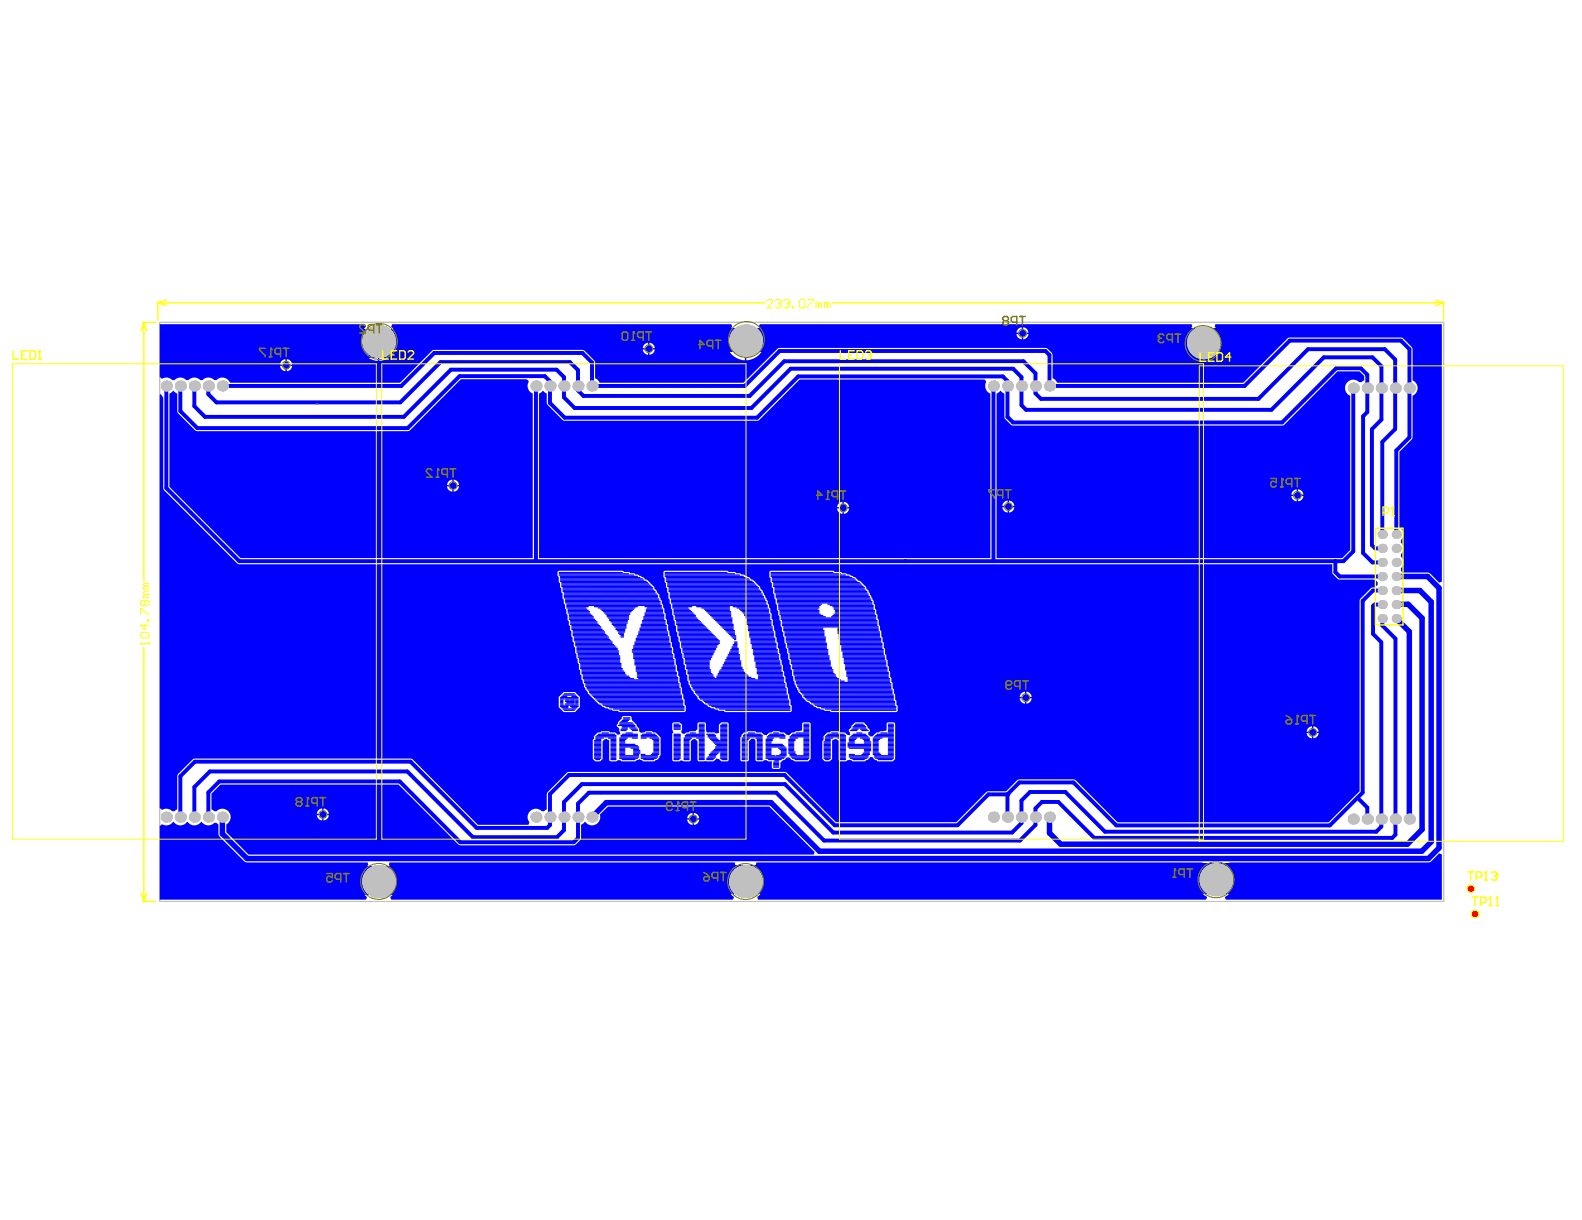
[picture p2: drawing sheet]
<svg xmlns="http://www.w3.org/2000/svg" width="279mm" height="215mm" viewBox="0 0 279 215" stroke-linecap="round" stroke-linejoin="round" font-family="sans-serif">
<path d="M28.2 56.9h226.4v102.1h-226.4z" fill="none" stroke="#c0c0c0" stroke-width=".18"/>
<g fill="#00f">
<path d="M28.4 145.5l.2-.1a1.48 1.48 0 0 0 2-.5 1.48 1.48 0 0 0 2.4 0 1.48 1.48 0 0 0 2.5 0 1.45 1.45 0 0 0 2.3 .2 .64 .64 0 0 1 .7 .3v1.7l.2 .5 4.4 4.3 .3 .2h21.5l.1 .5a3.4 3.4 0 0 0-1.6 2.8h6.8a3.3 3.3 0 0 0-1.6-2.8l.1-.5h60.9l.1 .5a3.4 3.4 0 0 0-1.6 2.8h6.8a3.3 3.3 0 0 0-1.6-2.8l.1-.5h78.7l.2 .5-.2 .1a3.5 3.5 0 0 0-1 2.4h6.8a3.4 3.4 0 0 0-1.2-2.5l.2-.5h35.1l.5-.2 1.4-1.4 .4 .2v8h-38.1l-.2-.5a3.4 3.4 0 0 0 1.9-2.9h-6.8a3.4 3.4 0 0 0 1.8 2.9l-.2 .5h-78.9l-.2-.5a3.4 3.4 0 0 0 1.3-2.6h-6.8a3.4 3.4 0 0 0 1.4 2.6l-.3 .5h-60.2l-.2-.5a3.4 3.4 0 0 0 1.4-2.6h-6.8a3.4 3.4 0 0 0 1.3 2.6l-.2 .5h-36.3v-12.9z"/>
<path d="M95.1 69.4l.7-.5 .6 .5 .1 1.9 2.9 2.9h34.1l.4-.1 7.2-7.2h32.5l.3 .5a1.48 1.48 0 0 0 .8 2v29h-79.6zM148.8 88.5v1h1v-.2a1.02 1.02 0 0 0-1-.8zM147.9 88.8l-.2 .7h.9v-1zM148.8 89.7v.9h.2a1.02 1.02 0 0 0 .8-.9zM147.7 89.7v.1a1.02 1.02 0 0 0 .9 .8v-.9z"/>
<path d="M38.9 138.4h31.4l10.7 10.7h20.2a2.09 2.09 0 0 0 1.2-1.1l.1-2.5 .7-.6a1.46 1.46 0 0 0 1.8 .5 1.46 1.46 0 0 0 .8-1.7l1.4-1.4h28.5l8 8-.2 .4h-99.7l-3.9-3.9v-1.4a1.47 1.47 0 0 0 .5-2.2 1.47 1.47 0 0 0-2.2-.1h-.4l-.5-.3v-2.8zM57.1 142.6v.9h.9v-.1a1.02 1.02 0 0 0-.9-.8zM56.2 142.9l-.3 .6h.9v-.9zM122.4 143.4v.9h.9v-.1a1.02 1.02 0 0 0-.9-.8zM121.5 143.7l-.3 .6h.9v-.9zM57.1 143.8v.9h.1a1.02 1.02 0 0 0 .8-.9zM55.9 143.8v.1a1.02 1.02 0 0 0 .9 .8v-.9zM122.4 144.6v.9h.1a1.02 1.02 0 0 0 .8-.9zM121.2 144.6v.1a1.02 1.02 0 0 0 .9 .8v-.9z"/>
<path d="M175.8 69.4l.7-.5 .7 .5v4.4l1.3 1.2 47.6 .1 .4-.2 9.4-9.4h3.9l.8 .8v.8l-.5 .3h-.4a1.47 1.47 0 0 0-2.2 .2 1.47 1.47 0 0 0 .7 2.2v27.2l-1.4 1.4h-61zM229 86.3v.9h.9v-.1a1.02 1.02 0 0 0-.9-.8zM228.1 86.6l-.3 .6h.9v-.9zM229 87.5v.9h.1a1.02 1.02 0 0 0 .8-.9zM227.8 87.5v.1a1.02 1.02 0 0 0 .9 .8v-.9zM178 88.3v.9h.9v-.1a1.02 1.02 0 0 0-.9-.8zM177.1 88.6l-.3 .6h.9v-.9zM178 89.5v.9h.1a1.02 1.02 0 0 0 .8-.9zM176.8 89.5v.1a1.02 1.02 0 0 0 .9 .8v-.9z"/>
<path d="M29.9 69.4l.7-.5 .7 .5v3.3l3.3 3.3 37.3 .1 .4-.2 9-9h11.6l.4 .4a1.5 1.5 0 0 0 .7 2.1v29h-51.6l-12.5-12.5zM80 84.6v.9h1l-.1-.1a1.02 1.02 0 0 0-.9-.8zM79.1 84.9l-.3 .6h1v-.9zM80 85.8v.9h.2a1.02 1.02 0 0 0 .8-.9zM78.8 85.8l.1 .1a1.02 1.02 0 0 0 .9 .8v-.9z"/>
<path d="M28.2 57.2h36.2l.2 .5-.2 .1a3.5 3.5 0 0 0-1 2.3h6.8a3.3 3.3 0 0 0-1.2-2.4l.2-.5h59.8l.1 .5a3.5 3.5 0 0 0-1 2.3h6.8a3.4 3.4 0 0 0-1-2.3l.1-.5h76.2l.1 .5a3.4 3.4 0 0 0-1.4 2.6h6.8a3.4 3.4 0 0 0-1.4-2.6l.1-.5h39.9v45.4l-.4 .2-1.6-1.6-.3-.2h-4.6l-.3-.3v-.5a1.28 1.28 0 0 0 0-2v-.5a1.28 1.28 0 0 0 0-2v-.5a1.28 1.28 0 0 0-.3-2.1v-13.4l2.3-2.3 .1-7.6a1.47 1.47 0 0 0 .8-1.4 1.47 1.47 0 0 0-.8-1.3l-.1-5.7-1.6-1.7-.4-.2-19.8 .1-8 7.9h-32.8l-.3-.5-.5-.3v-4.1a1.81 1.81 0 0 0-1.1-1.2h-47.3l-6.2 6.1h-25.3l-.3-.5-.5-.3-.1-3-1.8-1.8-.4-.2h-26.1l-.4 .2-5.6 5.6h-30a1.47 1.47 0 0 0-2.4-.5h-.4a1.46 1.46 0 0 0-2.1 0h-.4a1.46 1.46 0 0 0-2.1 0h-.4a1.46 1.46 0 0 0-2.1 0h-.3l-.8-.4h-.6l-.4 .2-.4-.4zM180.5 57.7v1h.9v-.2a1.02 1.02 0 0 0-.9-.8zM179.6 58l-.3 .7h.9v-1zM180.5 58.9v1l.1-.1a1.02 1.02 0 0 0 .8-.9zM179.3 58.9v.2a1.02 1.02 0 0 0 .9 .8v-1zM114.6 60.5v.9h.9v-.2a1.02 1.02 0 0 0-.9-.7zM113.7 60.8l-.3 .6h.9v-.9zM114.6 61.6v1h.1a1.02 1.02 0 0 0 .8-1zM113.4 61.6v.2a1.02 1.02 0 0 0 .9 .8v-1zM131.6 60.3v3.2a3.4 3.4 0 0 0 3.3-3.2zM128.1 60.3a3.4 3.4 0 0 0 3.3 3.2v-3.2zM66.9 60.4v3.2a3.4 3.4 0 0 0 3.3-3.2zM63.4 60.4a3.4 3.4 0 0 0 3.3 3.2v-3.2zM212.4 60.6v3.3a3.4 3.4 0 0 0 3.3-3.3zM208.9 60.6a3.4 3.4 0 0 0 3.3 3.3v-3.3zM50.6 63.4v.9h.9v-.2a1.02 1.02 0 0 0-.9-.7zM49.7 63.6l-.3 .7h.9v-.9zM50.6 64.5v1h.1a1.02 1.02 0 0 0 .8-1zM49.4 64.5v.2a1.02 1.02 0 0 0 .9 .8v-1z"/>
<path d="M28.3 69.5l.5 .7v16.1l13.2 13.2h193v1.6l1.1 1.1h6.6l.3 .5v.5a.94 .94 0 0 1-1 .4l-2 2-.2 .4v33.6l-5.4 5.4h-37.3l-7.4-7.4-.4-.1h-9.7l-2.1 2.1h-3.4l-5.4 5.4h-21.2l-8.7-8.7-.4-.1h-38.3l-3.6 3.7-.1 2.9-.4 .3h-.4a1.46 1.46 0 0 0-2-.1 1.46 1.46 0 0 0-.2 2l-.2 .5h-8.9l-11.5-11.5-.4-.2h-38.2l-2.9 2.9v6.1l-.5 .3h-.4l-.8-.4h-.6l-.4 .1-.2-.1-.2-.2v-72.8zM135.8 100.8l-.1 .9 .2 .4a.72 .72 0 0 0 .3 .8l-.1 .5 .3 .4v.3a.71 .71 0 0 0 .2 .8v.5l.2 .5a.71 .71 0 0 0 .2 .8v.8l.2 .4a.71 .71 0 0 0 .3 .8v.5l.2 .4v.3a.72 .72 0 0 0 .2 .8v.7l.2 .3a.71 .71 0 0 0 .3 .8v.7l.2 .5a.72 .72 0 0 0 .2 .8v.5l.3 .4-.1 .3a.71 .71 0 0 0 .3 .8l-.1 .5 .3 .5a.72 .72 0 0 0 .2 .8v.7l.2 .5a.72 .72 0 0 0 .3 .8v.4l.4 .7 .2 .7 1.4 1.6 .4 .1 .4 .4 .3 .1 .4 .4h.2l.2 .2h.5l.2 .2 .5 .1 .2 .2h.9l.3 .2h11.4a.64 .64 0 0 0 .2-.9l-.2-.5a.66 .66 0 0 0-.2-.8v-.8l-.2-.4a.66 .66 0 0 0-.3-.8l.1-.8-.3-.4a.66 .66 0 0 0-.2-.8v-.8l-.2-.4a.66 .66 0 0 0-.3-.8l.1-.8-.2-.5a.66 .66 0 0 0-.3-.7v-.8l-.2-.3v-.4a.66 .66 0 0 0-.2-.7v-.6l-.3-.3 .1-.4a.66 .66 0 0 0-.3-.8v-.5l-.2-.3v-.4a.66 .66 0 0 0-.2-.8v-.5l-.2-.5a.66 .66 0 0 0-.3-.7v-.6l-.2-.3v-.5l-.4-.7v-.2l-.5-.6v-.3l-.4-.4v-.3l-1-.9-.4-.1-.6-.7h-.3l-.6-.4-.5-.1-.3-.2h-.6l-.3-.2h-1l-.3-.2h-10.9zM117.1 100.8l-.1 .9 .2 .4a.72 .72 0 0 0 .3 .8v.7l.2 .3a.72 .72 0 0 0 .2 .8v.7l.2 .5a.71 .71 0 0 0 .3 .8l-.1 .5 .3 .4v.3a.72 .72 0 0 0 .2 .8v.7l.2 .3a.72 .72 0 0 0 .3 .8l-.1 .7 .3 .5a.71 .71 0 0 0 .2 .8v.5l.2 .4v.3a.72 .72 0 0 0 .2 .8v.5l.2 .5a.71 .71 0 0 0 .3 .8v.7l.2 .5a.72 .72 0 0 0 .2 .8v.5l.3 .4-.1 .3a.71 .71 0 0 0 .3 .8v.4l.4 .7v.2l.5 .5v.2l.6 .7v.2l.3 .3 .4 .1 .5 .6 .4 .1 .4 .4h.3l.1 .2h.5l.2 .2 .5 .1 .2 .2h.9l.3 .2h11.3a.62 .62 0 0 0 .3-.9v-.2l-.2-.2v-.4a.66 .66 0 0 0-.2-.7v-.6l-.2-.3v-.4a.66 .66 0 0 0-.2-.7v-.6l-.3-.3 .1-.4a.66 .66 0 0 0-.3-.7v-.6l-.2-.3v-.4a.66 .66 0 0 0-.2-.7v-.6l-.3-.3 .1-.4a.66 .66 0 0 0-.3-.7v-.6l-.2-.3v-.4a.66 .66 0 0 0-.2-.7v-.6l-.2-.3v-.4a.66 .66 0 0 0-.3-.8l.1-.5-.3-.3v-.4a.66 .66 0 0 0-.2-.8v-.8l-.2-.4a.66 .66 0 0 0-.3-.8l.1-.3-.3-.3v-.5l-.4-.7v-.2l-.5-.6v-.3l-.4-.4-.1-.4-1.2-1.1-.3-.1-.4-.4h-.2l-.7-.4-.5-.1-.3-.2h-.5l-.3-.2h-1.1l-.3-.2h-10.9zM98.4 100.8l-.1 .6 .3 .4-.1 .3a.71 .71 0 0 0 .3 .8v.5l.2 .5a.72 .72 0 0 0 .2 .8v.7l.2 .5a.71 .71 0 0 0 .3 .8v.7l.2 .3a.72 .72 0 0 0 .2 .8v.7l.2 .5a.72 .72 0 0 0 .3 .8l-.1 .5 .3 .4v.3a.71 .71 0 0 0 .2 .8v.5l.2 .5a.71 .71 0 0 0 .3 .8l-.1 .7 .3 .5a.72 .72 0 0 0 .2 .8v.5l.2 .4v.3a.71 .71 0 0 0 .2 .8v.5l.2 .5a.71 .71 0 0 0 .3 .8v.4l.2 .2v.5l.2 .2v.2l.5 .5 .1 .3 .8 .9 .9 .9 .4 .1 .4 .4h.3l.1 .2h.5l.2 .2 .5 .1 .2 .2h.9l.3 .2h11.4a.64 .64 0 0 0 .3-.9v-.2l-.3-.2 .1-.4a.66 .66 0 0 0-.3-.7v-.6l-.2-.3v-.4a.66 .66 0 0 0-.2-.7v-.6l-.3-.3 .1-.4a.66 .66 0 0 0-.3-.7v-.6l-.2-.3v-.4a.66 .66 0 0 0-.2-.7v-.8l-.2-.5a.66 .66 0 0 0-.3-.7l.1-.8-.3-.5a.66 .66 0 0 0-.2-.7v-.8l-.2-.5a.66 .66 0 0 0-.3-.8l.1-.7-.3-.5a.66 .66 0 0 0-.2-.8v-.8l-.2-.4a.66 .66 0 0 0-.2-.8v-.3l-.3-.3v-.5l-.2-.2-.2-.6a.76 .76 0 0 0-.5-.7v-.3l-.4-.4-.1-.4-1.2-1.1-.3-.1-.4-.4-.7-.2-.1-.2-.5-.1-.3-.2h-.6l-.2-.2h-.9l-.3-.2h-11.2zM181 122v.9h1v-.1a1.02 1.02 0 0 0-1-.8zM180.2 122.3l-.3 .6h.9v-.9zM181 123.2v.9h.2a1.02 1.02 0 0 0 .8-.9zM179.9 123.2v.1a1.02 1.02 0 0 0 .9 .8v-.9zM99.3 122.2l-.1 .1a1.41 1.41 0 0 0-.7 1.4v.2a1.47 1.47 0 0 0 .7 1.5l.3 .2h1.8l.4-.2a1.41 1.41 0 0 0 .6-1.5v-.2a1.47 1.47 0 0 0-.7-1.4l-.3-.2zM105.3 129.3l-.3 .3a.61 .61 0 0 0-.3 .7l-.2 .3 .1 2.2a1.45 1.45 0 0 0 .4 1.5h.9a1.45 1.45 0 0 0 .4-1.5v-1.5a.68 .68 0 0 1 .8-.9 .63 .63 0 0 1 .3 .9v2.2a.59 .59 0 0 0 .4 .8h.9a.76 .76 0 0 1 1.1 0h2.2l.8-.4 .7 .4h1.8l.5-.2a1.58 1.58 0 0 0 .7-1.5v-1.7a1.47 1.47 0 0 0-.7-1.5l-.1-.2h-.5l-.3-.2h-.9l-.3 .2-.6 .1-.4-.3a.75 .75 0 0 0-.4-.9v-.3l-.5-.4a.95 .95 0 0 1-.4-.9l-.3-.2h-1.2l-.2 .2v.2l-.7 .7v.2a.34 .34 0 0 0-.2 .3 .34 .34 0 0 0 .2 .4l.2 .3 .2 .8-.1 .1-.4 .1-.3-.4h-1l-.3-.2h-1.1l-.3 .2zM145.8 129.3a1.17 1.17 0 0 0-.6 1.3l-.2 .3 .1 1.9a1.45 1.45 0 0 0 .4 1.5h.9a1.45 1.45 0 0 0 .4-1.5v-1.6a.6 .6 0 0 1 .3-.8l.4-.1a.58 .58 0 0 1 .4 .8v2.4a.59 .59 0 0 0 .3 .8h1l.7-.3 .6 .3h2l.6-.3 .4-.5h.4l.4 .5 .6 .3h2.6a1.45 1.45 0 0 0 .4-1.5v-4.7a.48 .48 0 0 0-.3-.7h-.9a.64 .64 0 0 0-.3 .9v.6l-1.8 .3-.6 .7h-.5l-.3-.2-.1-.5 .2-.1a.41 .41 0 0 0-.2-.7l-.1-.1-.1-.3-.7-.6h-1.4l-.6 .7v.2a.49 .49 0 0 0-.4 .3 .49 .49 0 0 0 .1 .5l.1 .5-.1 .1-.5-.1-.4-.4h-.9l-.3-.2h-1.1l-.3 .2zM131.1 129.3l-.2 .2a3 3 0 0 0-.3 2v2a.59 .59 0 0 0 .3 .8h.9a.62 .62 0 0 0 .3-.9v-1.7a1.28 1.28 0 0 1 .4-1.4h.5l.2 .3v2.9a.59 .59 0 0 0 .4 .8h.9a.76 .76 0 0 1 1.1 0h.6l-.1 .6a.59 .59 0 0 0 .4 .7h.8a.62 .62 0 0 0 .3-.8v-.3l.5-.4h.3l.4-.5h.4l.5 .5 .5 .2h2.4a1.45 1.45 0 0 0 .4-1.5v-4.7a.48 .48 0 0 0-.3-.7h-.9a.64 .64 0 0 0-.3 .9v.6l-1.8 .3-.5 .5-.5-.1-.3-.4h-.8l-.3-.2h-1l-.1 .2h-.5l-.5 .5-.5-.1-.3-.4h-1l-.3-.2h-1.1l-.3 .2zM118.7 127.5l-.1 1.1 .2 .6-.2 .3v4.4a.31 .31 0 0 0 .3 .4h.9l.3-.2 .5 .2h1a.62 .62 0 0 0 .2-.9v-2.2a.6 .6 0 0 1 .4-.8l.4-.1 .4 .5v2.7a.59 .59 0 0 0 .3 .8l1.1-.1 1.4 .1 .6-.5 .4 .1 .4 .4h1a.62 .62 0 0 0 .3-.9v-5.3a.48 .48 0 0 0-.3-.7h-.9l-.3 .2a.77 .77 0 0 0-.2 .9v.7l-.1 .1-.4 .1-.3-.2h-1.3l-.2-1.1a.48 .48 0 0 0-.3-.7h-.9a.64 .64 0 0 0-.3 .9v.3l-.3 .4h-1l-.2 .2h-.5l-.3 .3-.4-.1-.2-.3a1.33 1.33 0 0 0-.2-1.7zM231.7 128.1v.9h.9v-.1a1.02 1.02 0 0 0-.9-.8zM230.8 128.4l-.3 .6h.9v-.9zM231.7 129.3v.9h.1a1.02 1.02 0 0 0 .8-.9zM230.5 129.3v.1a1.02 1.02 0 0 0 .9 .8v-.9z"/>
</g>
<g fill="none" stroke="#00f" stroke-width=".22">
<path d="M109.1 111.5h1.1M109.1 111.7h.9M109.5 112.1h.5M109.5 112.4h.5M128.9 112.1h.9M128.9 114.6h1.3M128.9 114.8h1.3M129.1 112.4h.7M129.1 114.1h.9M129.1 114.4h1.1M129.3 112.6h.5M129.3 113.7h.7"/>
<path d="M129.6 112.8h.2M129.6 113.2h.4M129.6 113.5h.4M99.1 124.8h1.1M99.1 122.8h.9M99.8 124.4h.6M99.8 123.5h.6M101.5 123.5h.5M101.5 124.2h.5M101.5 123.7h.5M105.1 134h.7M105.1 130.2h1.3"/>
<path d="M105.1 130.4h.9M107.3 130.2h1.4M107.8 134h.9M107.8 130.4h.9M107.8 132h.9M107.8 132.2h.9M107.8 132.4h.9M107.8 132.6h.9M107.8 132.9h.9M107.8 133.1h.9M107.8 133.3h.9M107.8 133.5h.9"/>
<path d="M107.8 130.6h.9M107.8 130.9h.9M107.8 131.1h.9M107.8 131.3h.9M107.8 131.5h.9M109.3 130.2h1.4M109.3 130.4h1.1M109.3 132h.9M109.3 132.2h.9M109.3 132.4h.9M109.3 132.6h.9M109.3 132.9h.9"/>
<path d="M109.3 133.1h.9M109.3 130.6h.9M109.3 130.9h.9M109.3 131.1h.9M109.5 128.6h1.2M109.5 128.9h.9M109.5 127.3h1.2M109.8 128.4h.9M111.1 128.4h1.1M111.3 132h1.4M111.3 128.6h1.1M111.5 130.2h.9"/>
<path d="M111.5 128.9h.9M111.8 132.2h.9M111.8 133.1h.9M113.1 130.2h.9M113.1 133.1h.7M115.1 130.4h1.1M115.1 132.9h1.1M115.3 132h.9M115.3 132.2h.9M115.3 132.4h.9M115.3 132.6h.9M115.3 130.6h.9"/>
<path d="M115.3 130.9h.9M115.3 131.1h.9M115.3 131.3h.9M115.3 131.5h.9M118.9 134h.9M118.9 130.2h1.1M118.9 130.4h1.1M118.9 132h1.1M118.9 132.2h1.1M118.9 132.4h1.1M118.9 132.6h1.1M118.9 132.9h1.1"/>
<path d="M118.9 133.1h1.1M118.9 133.3h1.1M118.9 133.5h1.1M118.9 130.6h1.1M118.9 130.9h1.1M118.9 131.1h1.1M118.9 131.3h1.1M118.9 131.5h1.1M118.9 128.4h1.1M118.9 128.6h1.1M118.9 130h1.1M118.9 128h1.1"/>
<path d="M118.9 128.2h1.1M118.9 129.5h1.1M122.9 130.2h1.3M123.3 134h.9M123.3 130.4h.9M123.3 132h.9M123.3 132.2h.9M123.3 132.4h.9M123.3 132.6h.9M123.3 132.9h.9M123.3 133.1h.9M123.3 133.3h.9"/>
<path d="M123.3 133.5h.9M123.3 130.6h.9M123.3 130.9h.9M123.3 131.1h.9M123.3 131.3h.9M123.3 131.5h.9M123.3 128.4h.9M123.3 128.6h.9M123.3 128.9h.9M123.3 128h.9M123.3 128.2h.9M123.3 129.1h.9"/>
<path d="M123.3 129.3h.9M124.9 133.5h1.3M124.9 130h1.3M125.1 130.2h1.3M125.1 133.1h1.3M125.1 133.3h1.1M127.1 130.2h1.1M127.1 130.4h1.1M127.1 132.6h1.1M127.1 132.9h1.1M127.1 133.1h1.1M127.1 133.3h1.1"/>
<path d="M127.1 133.5h1.1M127.1 130.6h1.1M127.1 128.4h1.1M127.1 128.6h1.1M127.1 128.9h1.1M127.1 130h1.1M127.1 128h1.1M127.1 128.2h1.1M127.1 129.5h1.1M127.1 129.1h1.1M127.1 129.3h1.1M127.3 134h.9"/>
<path d="M130.9 134h.9M130.9 130.2h1.3M130.9 130.4h1.1M130.9 132h.9M130.9 132.2h.9M130.9 132.4h.9M130.9 132.6h.9M130.9 132.9h.9M130.9 133.1h.9M130.9 133.3h.9M130.9 133.5h.9M130.9 130.6h.9"/>
<path d="M130.9 130.9h.9M130.9 131.1h.9M130.9 131.3h.9M130.9 131.5h.9M135.1 130.4h1.1M135.1 132h.9M135.1 132.2h.9M135.1 132.4h.9M135.1 132.6h.9M135.1 132.9h.9M135.1 133.1h.9M135.1 130.6h1.1"/>
<path d="M135.1 130.9h.9M135.1 131.1h.9M136.7 134.2h.6M139.1 130.4h1.1M139.1 132h.9M139.1 132.2h.9M139.1 132.4h.9M139.1 132.6h1.1M139.1 132.9h1.1M139.1 130.6h1.1M139.1 130.9h.9M139.1 131.1h.9"/>
<path d="M139.1 131.3h.9M139.1 131.5h.9M145.6 134h.6M146.7 129.3h1.1M151.1 129.3h.9M152.5 132.2h1.1M152.5 132.4h1.1M152.5 132.6h.9M152.5 130.6h.9M152.5 130.9h1.1M152.5 131.1h1.1M156.7 130.2h.9"/>
<path d="M156.7 130.4h.9M156.7 132h.9M156.7 132.2h.9M156.7 132.4h.9M156.7 132.6h.9M156.7 132.9h.9M156.7 133.1h.9M156.7 130.6h.9M156.7 130.9h.9M156.7 131.1h.9M156.7 131.3h.9M156.7 131.5h.9"/>
<path d="M156.7 128.4h.9M156.7 128.6h.9M156.7 128.9h.9M156.7 128h.9M156.7 128.2h.9M156.7 129.1h.9M156.7 129.3h.9"/>
</g>
<path d="M159.7 99h.1M175.2 98.9l.1 .1" fill="none" stroke="#00f" stroke-width=".69"/>
<circle cx="177.7" cy="140.1" r=".35" fill="#00f"/>
<g fill="none" stroke="#00f" stroke-width=".69">
<path d="M29.3 68.1v18l12.9 12.9h194.8l1.7-1.7v-28.8M31.8 68.1v4.4l3 3h37.1l9.2-9.2h15l.9 1v3.8l2.6 2.6h33.9l7.3-7.3h36.1l.8 .8v6.3l1 1h47.4l9.6-9.5h4.3l1.2 1.1v6.6l-.8 .7v24.1l1.7 1.7h1.7M34.3 68.1v3.5l1.9 1.9h35l8.3-8.3h18.7l1.3 1.3v3.6l1.9 1.9h31.2l6.9-7h39.2l1.5 1.5v5l.8 .8h43.3l9.2-9.3h8.6l1.6 1.6v9.4l-1.7 1.7v20.5l.6 .5h1.2M36.8 68.1v1.4l1.4 1.5h32.4l7.1-7.1h22.8l1.5 1.4v3.6l.9 .9h29.3l6.1-6.1h42.2l2.1 2.2v3.5l1 1h38.4l8.7-8.8h13.6l1.8 1.8v12.3l-2.3 2.3v16.3M39.2 68.1h31.6l5.8-5.8h26.1l1.7 1.6v4.2h27l6.1-6.2h46.9l.7 .7v5.5h34.4l8-8h19.6l1.5 1.5v15.5l-2.3 2.4v14.8M94.5 68.1v30.8M175.2 68.1v30.8M248.6 68.4l-.1 .1M235.5 99v1.9l.8 .8h7.5M243.8 106.6h-1.4l-.2 .3v4.9l1.4 1.5v32.5l-.8 .9h-47.9l-7-7h-6.2l-1.5 1.5v4l-1.7 1.7h-31.5l-8.5-8.6h-35.9l-3.1 3.2v4.9l-1.3 1.3h-14.8l-11.6-11.6h-34.8l-2.7 2.7v5.3M243.8 109.1v1.2l2.3 2.4v34.5l-.5 .6h-52.6l-6.3-6.3h-2.9l-1.2 1.1v2.9l-2.7 2.8h-34.5l-8.5-8.5h-33l-1.9 2v6l-.8 .8h-20l-10.7-10.8h-31.8l-1.9 2v4.3M243.8 104.2h-1.6l-1.8 1.8v33.8l-5.8 5.8h-37.7l-7.6-7.6h-9.5l-2.1 2.1"/>
<path d="M177.7 140.1v4M177.7 140.1h-3.4l-5.4 5.5h-21.7l-8.8-8.9h-38l-3.4 3.4v5.4l-.5 .5h-12.4l-11.7-11.7h-38l-2.6 2.6v7.2M239.4 140.7l1.8 1.7v2.1"/>
</g>
<path d="M246.3 106.7l.1-.1h2l2.4 2.4v37.3l-2.6 2.6h-61.1l-2-2v-2.8M246.3 109.1l2.3 2.3v33.1M246.3 104.2h4.1l2 2v42.3l-1.6 1.6h-106.3l-8.5-8.5h-29.1l-2.5 2.5M246.3 101.7h5.5l2 2v45.9l-1.8 1.8h-208.4l-4.4-4.3v-3" fill="none" stroke="#00f" stroke-width=".96"/>
<g fill="none" stroke="#00f" stroke-width=".22">
<path d="M98.6 101h11.2M98.6 101.2h12.3M98.6 101.4h13.2M98.9 102.3h14.6M98.9 102.6h15.1M98.9 101.7h13.5M98.9 101.9h14M98.9 102.1h14.4M99.1 102.8h15.1M99.1 103h15.3M99.1 103.2h15.6M99.1 103.4h15.8"/>
<path d="M99.3 104.3h16.2M99.3 103.7h15.8M99.3 103.9h15.8M99.3 104.1h16M99.5 104.6h16M99.5 104.8h16.3M99.5 105h16.5M99.5 105.2h16.5M99.5 105.4h16.5M99.8 106.3h16.6M99.8 105.7h16.4M99.8 105.9h16.4"/>
<path d="M99.8 106.1h16.6M100 107h3.8M100 107.2h3.3M100 106.6h16.4M100 106.8h16.7M100.2 108.1h3.8M100.2 107.5h3.3M100.2 107.7h3.6M100.2 107.9h3.8M100.4 108.3h3.8M100.4 108.6h4M100.4 108.8h4.2"/>
<path d="M100.4 109h4.2M100.4 109.2h4.5M100.6 110.1h4.9M100.6 109.5h4.5M100.6 109.7h4.7M100.6 109.9h4.7M100.9 110.4h4.9M100.9 110.6h5.1M100.9 110.8h5.1M100.9 111h5.3M101.1 111.9h5.8M101.1 111.2h5.3"/>
<path d="M101.1 112.1h6M101.1 111.5h5.5M101.1 111.7h5.5M101.3 112.4h6M101.3 112.6h6M101.3 112.8h6.2M101.3 113h6.5M101.5 113.9h6.9M101.5 113.2h6.5M101.5 113.5h6.5M101.5 113.7h6.7M101.8 114.1h6.9"/>
<path d="M101.8 114.4h7.1M101.8 114.6h7.1M101.8 114.8h7.3M101.8 115h7.3M102 115.3h7.1M102 115.5h7.1M102 115.7h7.3M102 115.9h7.3M102.2 116.1h7.1M102.2 116.4h7.1M102.2 116.6h7.1M102.2 116.8h7.1"/>
<path d="M102.4 117h7.1M102.4 117.3h7.1M102.4 117.5h7.1M102.4 117.7h7.1M102.4 117.9h7.4M102.6 118.2h7.2M102.6 118.4h7.4M102.6 118.6h7.6M102.6 118.8h7.6M102.9 119h7.5M102.9 119.3h8M102.9 119.5h8.2"/>
<path d="M102.9 119.7h8.9M103.1 119.9h16.4M104.9 107h7.5M105.5 107.2h6.5M106 107.5h5.8M106.2 107.7h5.3M106.4 107.9h4.9M106.6 108.1h4.5M106.9 108.3h4.2M107.1 108.6h3.8M107.1 108.8h3.8M107.3 109h3.6"/>
<path d="M107.5 109.2h3.4M107.5 109.5h3.2M107.8 109.7h2.9M108 110.1h2.4M108 109.9h2.7M108.2 110.4h2.2M108.4 110.6h2M108.7 110.8h1.7M108.7 111h1.5M108.9 111.2h1.3M109.3 111.9h.7M111.5 114.6h6.9"/>
<path d="M111.5 114.8h6.9M111.5 115h6.9M111.8 113.9h6.4M111.8 116.1h6.9M111.8 114.1h6.4M111.8 114.4h6.6M111.8 115.3h6.6M111.8 115.5h6.9M111.8 115.7h6.9M111.8 115.9h6.9M112 116.4h6.9M112 113.2h6"/>
<path d="M112 113.5h6.2M112 113.7h6.2M112 116.6h6.9M112 116.8h6.9M112 117h6.9M112 117.3h6.9M112.2 112.6h5.8M112.2 112.8h5.8M112.2 113h5.8M112.2 118.2h6.9M112.2 118.4h6.9M112.2 117.5h6.9"/>
<path d="M112.2 117.7h6.9M112.2 117.9h6.9M112.4 112.1h5.4M112.4 112.4h5.6M112.4 118.6h6.9M112.4 118.8h6.9M112.4 119h6.9M112.4 119.3h6.9M112.4 119.5h7.1M112.7 111.9h5.1M112.7 111.5h5.1M112.7 111.7h5.1"/>
<path d="M112.7 119.7h6.8M112.9 110.8h4.6M112.9 111h4.6M112.9 111.2h4.6M113.1 110.1h4.2M113.1 110.4h4.4M113.1 110.6h4.4M113.3 109.5h4M113.3 109.7h4M113.3 109.9h4M113.5 108.8h3.6M113.5 109h3.6"/>
<path d="M113.5 109.2h3.6M113.8 108.1h3.1M113.8 108.3h3.3M113.8 108.6h3.3M113.8 107h2.9M114 107.5h2.9M114 107.7h2.9M114 107.9h2.9M114.2 107.2h2.5M117.3 101h10.9M117.3 101.2h12.3M117.3 101.4h13.1"/>
<path d="M117.3 101.7h13.8M117.5 102.3h14.7M117.5 102.6h15.2M117.5 101.9h14.1M117.5 102.1h14.5M117.8 102.8h15.1M117.8 103h15.3M117.8 103.2h15.5M117.8 103.4h15.8M118 104.3h16.2M118 103.7h15.8M118 103.9h15.8"/>
<path d="M118 104.1h16M118.2 104.6h16M118.2 104.8h16.3M118.2 105h16.3M118.2 105.2h16.5M118.2 105.4h16.5M118.4 106.3h16.7M118.4 105.7h16.5M118.4 105.9h16.5M118.4 106.1h16.7M118.7 107h3.3M118.7 107.2h2.6"/>
<path d="M118.7 106.6h16.4M118.7 106.8h16.6M118.9 108.1h3.3M118.9 108.3h3.5M118.9 107.5h2.7M118.9 107.7h2.9M118.9 107.9h3.1M119.1 108.6h3.6M119.1 108.8h3.6M119.1 109h3.8M119.1 109.2h4M119.3 110.1h4.7"/>
<path d="M119.3 109.5h4M119.3 109.7h4.3M119.3 109.9h4.5M119.5 110.4h4.7M119.5 110.6h4.9M119.5 110.8h5.2M119.5 111h5.4M119.5 111.2h5.6M119.8 111.9h6M119.8 112.1h6.2M119.8 111.5h5.5M119.8 111.7h5.8"/>
<path d="M120 112.4h6.2M120 112.6h6.4M120 112.8h6.7M120 113h6.9M120.2 113.9h6.2M120.2 114.1h6.2M120.2 113.2h6.7M120.2 113.5h6.7M120.2 113.7h6.5M120.4 114.4h5.8M120.4 114.6h5.8M120.4 114.8h5.6"/>
<path d="M120.4 115h5.6M120.7 115.3h5.1M120.7 115.5h5.1M120.7 115.7h4.9M120.7 115.9h4.9M120.9 116.1h4.4M120.9 116.4h4.4M120.9 116.6h4.2M120.9 116.8h4.2M120.9 117h4.2M121.1 117.3h4M121.1 117.5h4"/>
<path d="M121.1 117.7h4M121.1 117.9h4M121.3 118.2h4M121.3 118.4h4M121.3 118.6h4M121.3 118.8h4.3M121.6 119h4.2M121.6 119.3h4.2M121.6 119.5h4.4M121.6 119.7h11.5M121.6 119.9h16.6M122.9 107h5.8"/>
<path d="M123.8 107.2h4.9M124.2 107.5h4.5M124.4 107.7h4.3M124.7 107.9h4.2M124.9 108.1h4M125.1 108.3h3.8M125.3 108.6h3.6M125.6 108.8h3.3M125.8 109h3.3M126 109.2h3.1M126.2 109.5h2.9M126.4 109.7h2.7"/>
<path d="M126.4 119.3h5.6M126.4 119.5h6.1M126.7 109.9h2.4M126.7 118.8h4.9M126.7 119h5.1M126.9 110.1h2.4M126.9 118.4h4.2M126.9 118.6h4.4M127.1 110.4h2.2M127.1 118.2h4M127.3 110.6h2M127.3 117.7h3.6"/>
<path d="M127.3 117.9h3.6M127.6 110.8h1.7M127.6 117.3h3.1M127.6 117.5h3.1M127.8 111h1.5M127.8 116.8h2.9M127.8 117h2.9M128 111.2h1.6M128 116.4h2.4M128 116.6h2.7M128.2 116.1h2.2M128.2 111.5h1.4"/>
<path d="M128.2 115.9h2.2M128.4 115.5h2M128.4 115.7h2M128.4 111.7h1.2M128.7 111.9h.9M128.7 115h1.5M128.7 115.3h1.5M129.3 113.9h.7M129.3 107h6M130 107.2h5.3M130.4 107.5h5.2M130.7 107.7h4.9"/>
<path d="M130.9 107.9h4.7M131.1 108.1h4.5M131.3 108.3h4.5M131.3 108.6h4.5M131.6 108.8h4.2M131.6 109h4.2M131.8 110.1h4.2M131.8 109.2h4M131.8 109.5h4.2M131.8 109.7h4.2M131.8 109.9h4.2M132 110.4h4"/>
<path d="M132 110.6h4.2M132 110.8h4.2M132 111h4.2M132 111.2h4.2M132.2 111.9h4.3M132.2 112.1h4.3M132.2 112.4h4.3M132.2 111.5h4.3M132.2 111.7h4.3M132.5 112.6h4.2M132.5 112.8h4.2M132.5 113h4.2"/>
<path d="M132.5 113.2h4.2M132.5 113.5h4.4M132.7 113.9h4.2M132.7 114.1h4.2M132.7 114.4h4.2M132.7 113.7h4.2M132.9 114.6h4.2M132.9 114.8h4.2M132.9 115h4.2M132.9 115.3h4.2M132.9 115.5h4.4M133.1 116.1h4.2"/>
<path d="M133.1 116.4h4.2M133.1 115.7h4.2M133.1 115.9h4.2M133.1 116.6h4.5M133.3 116.8h4.3M133.3 117h4.3M133.3 117.3h4.3M133.3 117.5h4.5M133.3 117.7h4.5M133.6 118.2h4.2M133.6 118.4h4.2M133.6 118.6h4.4"/>
<path d="M133.6 118.8h4.4M133.6 117.9h4.2M133.8 119h4.2M133.8 119.3h4.2M133.8 119.5h4.4M133.8 119.7h4.4M136 101h10.9M136 101.2h12.2M136 101.4h13.1M136 101.7h13.8M136.2 102.3h14.7M136.2 102.6h14.9"/>
<path d="M136.2 101.9h14M136.2 102.1h14.5M136.5 102.8h15.1M136.5 103h15.3M136.5 103.2h15.5M136.5 103.4h15.7M136.7 104.3h16.2M136.7 104.6h16.2M136.7 103.7h15.8M136.7 103.9h15.8M136.7 104.1h16M136.9 104.8h16.2"/>
<path d="M136.9 105h16.2M136.9 105.2h16.5M136.9 105.4h16.5M137.1 106.3h16.7M137.1 105.7h16.5M137.1 105.9h16.5M137.1 106.1h16.7M137.3 107h7.2M137.3 107.2h7.2M137.3 107.5h6.9M137.3 106.6h7.6M137.3 106.8h7.4"/>
<path d="M137.6 108.1h6.9M137.6 108.3h7.1M137.6 107.7h6.9M137.6 107.9h6.9M137.8 108.6h7.3M137.8 108.8h7.8M137.8 109h16.7M137.8 109.2h16.7M138 110.1h16.7M138 110.4h16.7M138 109.5h16.7M138 109.7h16.7"/>
<path d="M138 109.9h16.7M138.2 110.6h16.7M138.2 110.8h6.9M138.2 111h6.9M138.2 111.2h7.2M138.5 111.9h6.9M138.5 112.1h6.9M138.5 111.5h6.9M138.5 111.7h6.9M138.7 112.4h6.9M138.7 112.6h6.9M138.7 112.8h6.9"/>
<path d="M138.7 113h6.9M138.7 113.2h6.9M138.9 113.9h6.9M138.9 114.1h6.9M138.9 113.5h6.9M138.9 113.7h6.9M139.1 114.4h6.7M139.1 114.6h6.9M139.1 114.8h6.9M139.1 115h6.9M139.3 116.1h6.9M139.3 115.3h6.7"/>
<path d="M139.3 115.5h6.7M139.3 115.7h6.9M139.3 115.9h6.9M139.6 116.4h6.6M139.6 116.6h6.9M139.6 116.8h6.9M139.6 117h6.9M139.8 117.3h6.7M139.8 117.5h6.7M139.8 117.7h6.9M139.8 117.9h6.9M140 118.2h6.9"/>
<path d="M140 118.4h6.9M140 118.6h6.9M140 118.8h7.1M140 119h7.4M140.2 119.3h7.2M140.2 119.5h7.4M140.2 119.7h7.8M140.2 119.9h8M146 106.6h7.8M146.5 106.8h7.5M146.7 108.8h7.8M146.9 108.6h7.6"/>
<path d="M146.9 107h7.1M147.1 108.3h7.2M147.1 107.2h6.9M147.1 107.5h6.9M147.4 108.1h6.9M147.4 107.7h6.9M147.4 107.9h6.9M147.8 110.8h7.1M147.8 111h7.1M147.8 111.2h7.1M147.8 111.5h7.3M147.8 111.7h7.3"/>
<path d="M148 111.9h7.1M148 112.1h7.1M148 112.4h7.1M148 112.6h7.4M148.2 112.8h7.2M148.2 113h7.2M148.2 113.2h7.2M148.2 113.5h7.4M148.2 113.7h7.4M148.5 113.9h7.1M148.5 114.1h7.1M148.5 114.4h7.1"/>
<path d="M148.5 114.6h7.3M148.5 114.8h7.3M148.7 115h7.1M148.7 115.3h7.1M148.7 115.5h7.1M148.7 115.7h7.3M148.7 115.9h7.3M148.9 116.1h7.1M148.9 116.4h7.1M148.9 116.6h7.4M148.9 116.8h7.4M148.9 117h7.4"/>
<path d="M149.1 118.2h7.4M149.1 117.3h7.2M149.1 117.5h7.2M149.1 117.7h7.4M149.1 117.9h7.4M149.4 118.4h7.1M149.4 118.6h7.3M149.4 118.8h7.3M149.4 119h7.3M149.4 119.3h7.3M149.6 119.5h7.1M149.6 119.7h7.3"/>
<path d="M149.6 119.9h7.3M98.9 123.9h.4M98.9 124.2h.4M98.9 124.4h.6M98.9 124.6h1.3M98.9 123.1h3.1M98.9 123.3h.6M98.9 123.5h.4M98.9 123.7h.4M99.3 125.1h2.2M99.3 122.6h2.2M99.5 125.3h1.8"/>
<path d="M99.5 122.4h1.8M99.8 124.2h1.5M99.8 123.3h2.2M99.8 123.7h1.5M100 123.9h1.3M100.6 124.4h1.4M100.6 124.6h1.4M100.6 123.5h.7M100.9 124.8h.9M100.9 122.8h.9M101.5 123.9h.5M103.1 120.2h16.4"/>
<path d="M103.1 120.4h16.4M103.3 120.6h16.5M103.3 120.8h16.5M103.3 121.1h16.5M103.5 121.3h16.3M103.5 121.5h16.5M103.8 121.7h16.2M104 122.2h16M104 121.9h16M104.2 122.4h15.8M104.4 122.6h15.8M104.6 122.8h15.6"/>
<path d="M104.9 131.7h1.1M104.9 133.8h1.1M104.9 123.1h15.3M104.9 132.4h1.1M104.9 132.6h1.1M104.9 132.9h1.1M104.9 133.3h1.1M104.9 133.5h1.1M104.9 131.3h1.1M104.9 131.5h1.1M104.9 132h1.1M104.9 132.2h1.1"/>
<path d="M104.9 133.1h1.1M104.9 130.6h1.1M104.9 130.9h1.1M104.9 131.1h1.1M105.1 123.3h15.1M105.1 130h3.6M105.3 129.7h3.4M105.3 123.5h15.1M105.5 123.7h14.9M105.5 129.5h2.9M105.8 123.9h14.6M106.2 124.2h14.2"/>
<path d="M106.2 129.3h1.1M106.4 124.4h14M106.9 124.6h13.8M107.5 124.8h13.2M107.8 131.7h.9M107.8 133.8h.9M108.2 125.1h12.5M109.1 128h2.9M109.3 131.7h3.4M109.3 133.8h3.1M109.3 127.7h2.5M109.3 125.3h11.4"/>
<path d="M109.3 133.3h3.4M109.3 133.5h3.4M109.3 131.3h2.7M109.3 131.5h3.1M109.3 127.5h2.2M109.5 129.7h2.9M109.5 130h2.9M109.8 134h2.2M109.8 128.2h2.2M109.8 129.5h2.6M109.8 127.1h1.1M110 126.6h1.1"/>
<path d="M110 126.8h1.1M110.4 129.3h1.1M111.8 132.4h1.1M111.8 132.6h1.1M111.8 132.9h1.1M113.1 133.8h2.7M113.1 129.7h2.7M113.1 133.3h2.9M113.1 133.5h2.9M113.1 130h2.9M113.3 129.5h2.2M113.5 134h1.8"/>
<path d="M114 129.3h.9M114.7 130.2h1.5M114.9 133.1h1.3M115.3 131.7h.9M118.9 131.7h1.1M118.9 133.8h1.1M118.9 129.7h1.1M118.9 127.7h.9M120.7 131.7h.9M120.7 133.8h.9M120.7 134h.9M120.7 132.4h.9"/>
<path d="M120.7 132.6h.9M120.7 132.9h.9M120.7 133.3h.9M120.7 133.5h.9M120.7 131.3h.9M120.7 131.5h.9M120.7 132h.9M120.7 132.2h.9M120.7 133.1h.9M120.7 130.2h1.3M120.7 130.6h.9M120.7 130.9h.9"/>
<path d="M120.7 131.1h.9M120.7 130.4h1.1M120.9 129.7h3.3M120.9 130h3.3M121.1 129.5h3.1M121.8 129.3h.9M121.8 120.2h16.4M121.8 120.4h16.4M121.8 120.6h16.7M122 120.8h16.5M122 121.1h16.5M122.2 121.3h16.3"/>
<path d="M122.2 121.5h16.5M122.4 121.7h16.3M122.7 122.2h16M122.7 121.9h16M122.9 122.4h15.8M123.1 122.6h15.8M123.3 131.7h.9M123.3 133.8h.9M123.3 127.7h.9M123.3 122.8h15.6M123.3 123.1h15.6M123.6 123.3h15.3"/>
<path d="M124 123.5h15.1M124.2 123.7h14.9M124.4 123.9h14.7M124.7 133.8h1.3M124.7 134h1.1M124.7 129.5h1.3M124.9 129.7h1.3M124.9 124.2h14.2M125.1 124.4h14M125.3 132.9h1.4M125.3 130.4h1.4M125.6 124.6h13.7"/>
<path d="M125.6 132.6h1.3M125.6 130.6h1.3M125.8 132.4h2.4M125.8 130.9h2.4M126 132.2h2.2M126 131.1h2.2M126.2 131.7h2M126.2 124.8h13.1M126.2 131.3h2M126.2 132h2M126.4 131.5h1.8M126.9 125.1h12.4"/>
<path d="M127.1 133.8h1.1M127.1 129.7h1.1M127.3 127.7h.9M128 125.3h11.3M130.9 131.7h.9M130.9 133.8h.9M131.1 129.7h3.4M131.1 130h3.4M131.3 129.5h2.9M132 129.3h1.1M133.3 130.2h1.2M133.6 131.7h.9"/>
<path d="M133.6 133.8h.9M133.6 134h.9M133.6 132.4h.9M133.6 132.6h.9M133.6 132.9h.9M133.6 133.3h.9M133.6 133.5h.9M133.6 131.3h.9M133.6 131.5h.9M133.6 132h.9M133.6 132.2h.9M133.6 133.1h.9"/>
<path d="M133.6 130.6h.9M133.6 130.9h.9M133.6 131.1h.9M133.6 130.4h.9M135.1 131.7h3.4M135.1 133.8h3.1M135.1 133.3h1.6M135.1 133.5h3.4M135.1 131.3h2.9M135.1 131.5h3.1M135.3 130h3.2M135.3 130.2h1.2"/>
<path d="M135.6 129.7h2.9M135.6 134h2.2M135.8 129.5h2.4M136.5 129.3h.8M136.5 134.4h.8M136.5 134.6h.8M136.5 134.9h.8M136.5 135.1h.8M136.5 135.3h.8M136.9 133.3h1.8M137.3 132h1.4M137.6 132.2h1.1"/>
<path d="M137.6 133.1h1.1M137.6 130.2h.9M137.8 132.4h.9M137.8 132.6h.9M137.8 132.9h.9M139.1 131.7h.9M139.3 133.3h3.4M139.3 130h3.4M139.3 133.1h1.2M139.3 130.2h1.4M139.6 129.7h3.1M139.6 133.5h3.1"/>
<path d="M139.8 133.8h2.9M139.8 129.5h2.9M140.2 134h2.3M140.5 129.3h2.2M140.5 120.2h8.4M140.5 120.4h16.4M140.5 120.6h16.6M140.7 120.8h16.4M140.7 121.1h16.4M140.9 121.3h16.2M140.9 121.5h16.2M141.1 121.7h16.3"/>
<path d="M141.1 121.9h16.3M141.3 122.2h16.1M141.6 122.4h15.8M141.8 131.7h.9M141.8 127.7h.9M141.8 122.6h15.8M141.8 122.8h15.8M141.8 132.4h.9M141.8 132.6h.9M141.8 132.9h.9M141.8 131.3h.9M141.8 131.5h.9"/>
<path d="M141.8 128h.9M141.8 128.2h.9M141.8 132h.9M141.8 132.2h.9M141.8 133.1h.9M141.8 130.2h.9M141.8 130.6h.9M141.8 130.9h.9M141.8 131.1h.9M141.8 130.4h.9M141.8 128.4h.9M141.8 128.6h.9"/>
<path d="M141.8 128.9h.9M141.8 129.1h.9M142 123.1h15.6M142.2 123.3h15.4M142.5 123.5h15.1M142.9 123.7h14.9M143.1 123.9h14.7M143.6 124.2h14.2M143.8 124.4h14M144.2 124.6h13.8M144.9 124.8h13.1M145.4 131.7h1.1"/>
<path d="M145.4 133.8h1.1M145.4 132.4h1.1M145.4 132.6h1.1M145.4 132.9h1.1M145.4 133.3h1.1M145.4 133.5h1.1M145.4 131.3h1.1M145.4 131.5h1.1M145.4 132h1.1M145.4 132.2h1.1M145.4 133.1h1.1M145.4 130.9h1.1"/>
<path d="M145.4 131.1h1.1M145.6 125.1h12.4M145.6 130h3.5M145.6 130.2h1.3M145.6 130.6h.9M145.6 130.4h.9M145.8 129.7h3.3M146 129.5h2.9M146.7 125.3h11.3M147.8 130.2h1.3M148.2 131.7h.9M148.2 133.8h.9"/>
<path d="M148.2 134h.9M148.2 132.4h.9M148.2 132.6h.9M148.2 132.9h.9M148.2 133.3h.9M148.2 133.5h.9M148.2 131.3h.9M148.2 131.5h.9M148.2 132h.9M148.2 132.2h.9M148.2 133.1h.9M148.2 130.6h.9"/>
<path d="M148.2 130.9h.9M148.2 131.1h.9M148.2 130.4h.9M149.6 131.7h4M149.6 131.3h4M149.6 131.5h4M149.6 131.1h1.1M149.6 120.2h7.3M149.8 133.3h3.3M149.8 133.5h3.3M149.8 132h3.8M149.8 133.1h.9"/>
<path d="M149.8 130.2h1.3M149.8 130.6h.9M149.8 130.9h.9M149.8 130.4h1.1M150 133.8h2.9M150 130h3.1M150 128.9h1.1M150.2 129.7h2.7M150.2 128.6h1.2M150.5 134h2M150.5 128.2h2.2M150.5 129.5h2.2"/>
<path d="M150.5 128.4h2.2M150.7 128h1.8M150.9 127.7h1.3M151.8 130.2h1.6M151.8 128.6h1.1M152 133.1h1.4M152 128.9h1.1M152.2 132.9h1.2M152.2 130.4h1.2M154 131.7h.9M154 132.4h.9M154 132.6h.9"/>
<path d="M154 132.9h1.1M154 131.3h.9M154 131.5h.9M154 132h.9M154 132.2h.9M154 133.1h1.4M154 130.2h1.6M154 130.6h.9M154 130.9h.9M154 131.1h.9M154 130.4h1.1M154.3 133.3h3.3"/>
<path d="M154.3 133.5h3.3M154.3 130h3.3M154.5 133.8h3.1M154.5 129.7h3.1M154.7 129.5h2.9M154.9 134h2.5M155.4 129.3h1.1M156.7 131.7h.9M156.7 127.7h.9"/>
</g>
<g fill="#00f">
<path d="M205.7 58h12.3v6.4h-12.3z" fill-rule="evenodd"/>
<path d="M57.8 152.7h14v5.1h-14z" fill-rule="evenodd"/>
<path d="M60.1 58h14v5.1h-14z" fill-rule="evenodd"/>
<path d="M125.3 152.6h14v5.1h-14z" fill-rule="evenodd"/>
<path d="M125.6 57.9h10v4.1h-10z" fill-rule="evenodd"/>
<path d="M207.2 152.3h13.5v5.4h-13.5z" fill-rule="evenodd"/>
</g>
<g fill="#c0c0c0">
<circle cx="65" cy="157" r=".4"/>
<circle cx="65.3" cy="154" r=".4"/>
<circle cx="68.2" cy="157.2" r=".4"/>
<circle cx="66.5" cy="157.7" r=".4"/>
<circle cx="64.5" cy="155.5" r=".4"/>
<circle cx="66.8" cy="153.2" r=".4"/>
<circle cx="69" cy="155.5" r=".4"/>
<circle cx="68.2" cy="153.7" r=".4"/>
<circle cx="212.7" cy="156.7" r=".4"/>
<circle cx="213" cy="153.7" r=".4"/>
<circle cx="215.9" cy="156.9" r=".4"/>
<circle cx="214.2" cy="157.4" r=".4"/>
<circle cx="212.2" cy="155.2" r=".4"/>
<circle cx="214.5" cy="152.9" r=".4"/>
<circle cx="216.7" cy="155.2" r=".4"/>
<circle cx="215.9" cy="153.4" r=".4"/>
<circle cx="210.5" cy="62.1" r=".4"/>
<circle cx="210.7" cy="59.1" r=".4"/>
<circle cx="213.7" cy="62.3" r=".4"/>
<circle cx="211.9" cy="62.8" r=".4"/>
<circle cx="210" cy="60.6" r=".4"/>
<circle cx="212.2" cy="58.4" r=".4"/>
<circle cx="214.4" cy="60.6" r=".4"/>
<circle cx="213.7" cy="58.9" r=".4"/>
<circle cx="65.2" cy="61.7" r=".4"/>
<circle cx="65.4" cy="58.7" r=".4"/>
<circle cx="68.4" cy="62" r=".4"/>
<circle cx="66.6" cy="62.5" r=".4"/>
<circle cx="64.7" cy="60.2" r=".4"/>
<circle cx="66.9" cy="58" r=".4"/>
<circle cx="69.1" cy="60.2" r=".4"/>
<circle cx="68.4" cy="58.5" r=".4"/>
<circle cx="129.9" cy="61.4" r=".4"/>
<circle cx="130.2" cy="58.4" r=".4"/>
<circle cx="133.1" cy="61.6" r=".4"/>
<circle cx="131.4" cy="62.1" r=".4"/>
<circle cx="129.4" cy="59.9" r=".4"/>
<circle cx="131.6" cy="57.7" r=".4"/>
<circle cx="133.9" cy="59.9" r=".4"/>
<circle cx="133.1" cy="58.1" r=".4"/>
<circle cx="129.8" cy="157" r=".4"/>
<circle cx="130" cy="154" r=".4"/>
<circle cx="133" cy="157.2" r=".4"/>
<circle cx="131.2" cy="157.7" r=".4"/>
<circle cx="129.3" cy="155.5" r=".4"/>
<circle cx="131.5" cy="153.3" r=".4"/>
<circle cx="133.7" cy="155.5" r=".4"/>
<circle cx="133" cy="153.8" r=".4"/>
<circle cx="246.3" cy="109.1" r=".8"/>
<circle cx="246.3" cy="99.2" r=".8"/>
<circle cx="102" cy="68.1" r=".98"/>
<circle cx="246.3" cy="106.6" r=".8"/>
<circle cx="246.3" cy="101.7" r=".8"/>
<circle cx="246.3" cy="104.2" r=".8"/>
<circle cx="246.3" cy="94.3" r=".8"/>
<circle cx="102" cy="144.1" r=".98"/>
<circle cx="246.3" cy="96.7" r=".8"/>
<circle cx="243.8" cy="109.1" r=".8"/>
<circle cx="243.8" cy="99.2" r=".8"/>
<circle cx="29.3" cy="68.1" r=".98"/>
<circle cx="31.8" cy="68.1" r=".98"/>
<circle cx="36.8" cy="68.1" r=".98"/>
<circle cx="39.2" cy="68.1" r=".98"/>
<circle cx="94.5" cy="68.1" r=".98"/>
<circle cx="97" cy="68.1" r=".98"/>
<circle cx="99.5" cy="68.1" r=".98"/>
<circle cx="104.4" cy="68.1" r=".98"/>
<circle cx="175.2" cy="68.1" r=".98"/>
<circle cx="182.6" cy="68.1" r=".98"/>
<circle cx="180.2" cy="68.1" r=".98"/>
<circle cx="212.3" cy="60.5" r="2.92"/>
<circle cx="238.7" cy="68.5" r=".98"/>
<circle cx="243.8" cy="106.6" r=".8"/>
<circle cx="243.8" cy="101.7" r=".8"/>
<circle cx="243.8" cy="104.2" r=".8"/>
<circle cx="243.8" cy="94.3" r=".8"/>
<circle cx="246.1" cy="68.5" r=".98"/>
<circle cx="243.6" cy="68.5" r=".98"/>
<circle cx="31.8" cy="144.1" r=".98"/>
<circle cx="29.3" cy="144.1" r=".98"/>
<circle cx="36.8" cy="144.1" r=".98"/>
<circle cx="39.2" cy="144.1" r=".98"/>
<circle cx="97" cy="144.1" r=".98"/>
<circle cx="94.5" cy="144.1" r=".98"/>
<circle cx="99.5" cy="144.1" r=".98"/>
<circle cx="104.4" cy="144.1" r=".98"/>
<circle cx="175.2" cy="144.1" r=".98"/>
<circle cx="180.2" cy="144.1" r=".98"/>
<circle cx="182.6" cy="144.1" r=".98"/>
<circle cx="238.7" cy="144.5" r=".98"/>
<circle cx="243.6" cy="144.5" r=".98"/>
<circle cx="246.1" cy="144.5" r=".98"/>
<circle cx="243.8" cy="96.7" r=".8"/>
<circle cx="34.3" cy="68.1" r=".98"/>
<circle cx="177.7" cy="68.1" r=".98"/>
<circle cx="185.1" cy="68.1" r=".98"/>
<circle cx="241.2" cy="68.5" r=".98"/>
<circle cx="248.6" cy="68.5" r=".98"/>
<circle cx="34.3" cy="144.1" r=".98"/>
<circle cx="66.8" cy="155.5" r="2.92"/>
<circle cx="66.8" cy="60.2" r="2.92"/>
<circle cx="131.5" cy="155.5" r="2.92"/>
<circle cx="131.5" cy="60.1" r="2.92"/>
<circle cx="177.7" cy="144.1" r=".98"/>
<circle cx="185.1" cy="144.1" r=".98"/>
<circle cx="214.5" cy="155.2" r="2.92"/>
<circle cx="241.2" cy="144.5" r=".98"/>
<circle cx="248.6" cy="144.5" r=".98"/>
</g>
<g fill="#00f">
<circle cx="180.9" cy="123.1" r=".58"/>
<circle cx="228.8" cy="87.4" r=".58"/>
<circle cx="50.5" cy="64.4" r=".58"/>
<circle cx="79.9" cy="85.7" r=".58"/>
<circle cx="114.4" cy="61.5" r=".58"/>
<circle cx="148.7" cy="89.6" r=".58"/>
<circle cx="177.9" cy="89.4" r=".58"/>
<circle cx="231.5" cy="129.2" r=".58"/>
<circle cx="56.9" cy="143.7" r=".58"/>
<circle cx="180.4" cy="58.8" r=".58"/>
<circle cx="122.3" cy="144.5" r=".58"/>
</g>
<g fill="#c0c0c0">
<circle cx="65" cy="157" r=".4"/>
<circle cx="65.3" cy="154" r=".4"/>
<circle cx="68.2" cy="157.2" r=".4"/>
<circle cx="66.5" cy="157.7" r=".4"/>
<circle cx="64.5" cy="155.5" r=".4"/>
<circle cx="66.8" cy="153.2" r=".4"/>
<circle cx="69" cy="155.5" r=".4"/>
<circle cx="68.2" cy="153.7" r=".4"/>
<circle cx="212.7" cy="156.7" r=".4"/>
<circle cx="213" cy="153.7" r=".4"/>
<circle cx="215.9" cy="156.9" r=".4"/>
<circle cx="214.2" cy="157.4" r=".4"/>
<circle cx="212.2" cy="155.2" r=".4"/>
<circle cx="214.5" cy="152.9" r=".4"/>
<circle cx="216.7" cy="155.2" r=".4"/>
<circle cx="215.9" cy="153.4" r=".4"/>
<circle cx="210.5" cy="62.1" r=".4"/>
<circle cx="210.7" cy="59.1" r=".4"/>
<circle cx="213.7" cy="62.3" r=".4"/>
<circle cx="211.9" cy="62.8" r=".4"/>
<circle cx="210" cy="60.6" r=".4"/>
<circle cx="212.2" cy="58.4" r=".4"/>
<circle cx="214.4" cy="60.6" r=".4"/>
<circle cx="213.7" cy="58.9" r=".4"/>
<circle cx="65.2" cy="61.7" r=".4"/>
<circle cx="65.4" cy="58.7" r=".4"/>
<circle cx="68.4" cy="62" r=".4"/>
<circle cx="66.6" cy="62.5" r=".4"/>
<circle cx="64.7" cy="60.2" r=".4"/>
<circle cx="66.9" cy="58" r=".4"/>
<circle cx="69.1" cy="60.2" r=".4"/>
<circle cx="68.4" cy="58.5" r=".4"/>
<circle cx="129.9" cy="61.4" r=".4"/>
<circle cx="130.2" cy="58.4" r=".4"/>
<circle cx="133.1" cy="61.6" r=".4"/>
<circle cx="131.4" cy="62.1" r=".4"/>
<circle cx="129.4" cy="59.9" r=".4"/>
<circle cx="131.6" cy="57.7" r=".4"/>
<circle cx="133.9" cy="59.9" r=".4"/>
<circle cx="133.1" cy="58.1" r=".4"/>
<circle cx="129.8" cy="157" r=".4"/>
<circle cx="130" cy="154" r=".4"/>
<circle cx="133" cy="157.2" r=".4"/>
<circle cx="131.2" cy="157.7" r=".4"/>
<circle cx="129.3" cy="155.5" r=".4"/>
<circle cx="131.5" cy="153.3" r=".4"/>
<circle cx="133.7" cy="155.5" r=".4"/>
<circle cx="133" cy="153.8" r=".4"/>
<circle cx="246.3" cy="109.1" r=".8"/>
<circle cx="246.3" cy="99.2" r=".8"/>
<circle cx="102" cy="68.1" r=".98"/>
<circle cx="246.3" cy="106.6" r=".8"/>
<circle cx="246.3" cy="101.7" r=".8"/>
<circle cx="246.3" cy="104.2" r=".8"/>
<circle cx="246.3" cy="94.3" r=".8"/>
<circle cx="102" cy="144.1" r=".98"/>
<circle cx="246.3" cy="96.7" r=".8"/>
<circle cx="243.8" cy="109.1" r=".8"/>
<circle cx="243.8" cy="99.2" r=".8"/>
<circle cx="29.3" cy="68.1" r=".98"/>
<circle cx="31.8" cy="68.1" r=".98"/>
<circle cx="36.8" cy="68.1" r=".98"/>
<circle cx="39.2" cy="68.1" r=".98"/>
<circle cx="94.5" cy="68.1" r=".98"/>
<circle cx="97" cy="68.1" r=".98"/>
<circle cx="99.5" cy="68.1" r=".98"/>
<circle cx="104.4" cy="68.1" r=".98"/>
<circle cx="175.2" cy="68.1" r=".98"/>
<circle cx="182.6" cy="68.1" r=".98"/>
<circle cx="180.2" cy="68.1" r=".98"/>
<circle cx="212.3" cy="60.5" r="2.92"/>
<circle cx="238.7" cy="68.5" r=".98"/>
<circle cx="243.8" cy="106.6" r=".8"/>
<circle cx="243.8" cy="101.7" r=".8"/>
<circle cx="243.8" cy="104.2" r=".8"/>
<circle cx="243.8" cy="94.3" r=".8"/>
<circle cx="246.1" cy="68.5" r=".98"/>
<circle cx="243.6" cy="68.5" r=".98"/>
<circle cx="31.8" cy="144.1" r=".98"/>
<circle cx="29.3" cy="144.1" r=".98"/>
<circle cx="36.8" cy="144.1" r=".98"/>
<circle cx="39.2" cy="144.1" r=".98"/>
<circle cx="97" cy="144.1" r=".98"/>
<circle cx="94.5" cy="144.1" r=".98"/>
<circle cx="99.5" cy="144.1" r=".98"/>
<circle cx="104.4" cy="144.1" r=".98"/>
<circle cx="175.2" cy="144.1" r=".98"/>
<circle cx="180.2" cy="144.1" r=".98"/>
<circle cx="182.6" cy="144.1" r=".98"/>
<circle cx="238.7" cy="144.5" r=".98"/>
<circle cx="243.6" cy="144.5" r=".98"/>
<circle cx="246.1" cy="144.5" r=".98"/>
<circle cx="243.8" cy="96.7" r=".8"/>
<circle cx="34.3" cy="68.1" r=".98"/>
<circle cx="177.7" cy="68.1" r=".98"/>
<circle cx="185.1" cy="68.1" r=".98"/>
<circle cx="241.2" cy="68.5" r=".98"/>
<circle cx="248.6" cy="68.5" r=".98"/>
<circle cx="34.3" cy="144.1" r=".98"/>
<circle cx="66.8" cy="155.5" r="2.92"/>
<circle cx="66.8" cy="60.2" r="2.92"/>
<circle cx="131.5" cy="155.5" r="2.92"/>
<circle cx="131.5" cy="60.1" r="2.92"/>
<circle cx="177.7" cy="144.1" r=".98"/>
<circle cx="185.1" cy="144.1" r=".98"/>
<circle cx="214.5" cy="155.2" r="2.92"/>
<circle cx="241.2" cy="144.5" r=".98"/>
<circle cx="248.6" cy="144.5" r=".98"/>
</g>
<g fill="#f00">
<circle cx="260.2" cy="161.2" r=".58"/>
<circle cx="259.4" cy="156.8" r=".58"/>
</g>
<g fill="none" stroke="#808000" stroke-width=".18">
<path d="M55.7 71.3h.5"/>
<circle cx="131.7" cy="59.9" r="3.2"/>
<circle cx="180.3" cy="58.8" r=".69"/>
<circle cx="50.5" cy="64.4" r=".69"/>
<circle cx="66.9" cy="60.2" r="3.2"/>
<circle cx="114.4" cy="61.5" r=".69"/>
<circle cx="212.2" cy="60.6" r="3.2"/>
<circle cx="79.9" cy="85.7" r=".69"/>
<circle cx="148.7" cy="89.6" r=".69"/>
<circle cx="177.9" cy="89.4" r=".69"/>
<circle cx="228.8" cy="87.4" r=".69"/>
<circle cx="180.9" cy="123.1" r=".69"/>
<circle cx="231.5" cy="129.2" r=".69"/>
<circle cx="56.9" cy="143.7" r=".69"/>
<circle cx="66.8" cy="155.5" r="3.2"/>
<circle cx="122.3" cy="144.5" r=".69"/>
<circle cx="131.5" cy="155.5" r="3.2"/>
<circle cx="214.5" cy="155.2" r="3.2"/>
</g>
<g fill="none" stroke="#808000" stroke-width=".25">
<path d="M64.4 57.5l-.2-.2h-.5l-.3 .2v.3l1 .9h-1M65.9 58.2h-.7l-.3-.2v-.5l.3-.2h.7v1.4M66.4 57.3h1M66.9 57.3v1.4M110 58.5h.5l.2 .3v1l-.2 .2h-.5l-.3-.2v-1zM111.7 58.5h.1M111.7 58.5l.3 .3M111.7 58.5v1.5M113.4 59.5h-.7l-.2-.2v-.5l.2-.3h.7v1.5M113.9 58.5h1M114.4 58.5v1.5M177.1 56.6l-.2-.3v-.2l.2-.3h.5l.3 .3v.2l-.3 .3"/>
<path d="M177.1 56.6l-.2 .2v.3l.2 .2h.5l.3-.2v-.3l-.3-.2M177.1 56.6h.5M179.4 56.8h-.8l-.2-.2v-.5l.2-.3h.8v1.5M179.9 55.8h.9M180.4 55.8v1.5M204.3 59.4h.1M204.3 59.4l.3 .3M204.6 59.7l-.3 .2v.3l.3 .2h.5l.2-.2M204.6 59.7h.2M205.3 59.2l-.2-.3h-.5l-.3 .3v.2M206.8 59.9h-.7l-.3-.2v-.5l.3-.3h.7v1.5M207.3 58.9h1"/>
<path d="M207.8 58.9v1.5M46.8 61.4h-1v.3l1 1v.2M47.5 62.9h.5M47.8 61.4h.1M47.8 61.4l.2 .3M47.8 61.4v1.5M49.5 62.4h-.8l-.2-.2v-.5l.2-.3h.8v1.5M50 61.4h1M50.5 61.4v1.5M111.5 60h.5M123.2 60.8h1l-.7-.8v1.5M125.7 61h-.7l-.3-.2v-.5l.3-.3h.7v1.5"/>
<path d="M126.2 60h1M126.7 60v1.5M76.2 82.9l-.2-.2h-.5l-.3 .2v.3l1 1h-1M76.9 84.2h.5M77.2 82.7h.1M77.2 82.7l.2 .2M77.2 82.7v1.5M78.9 83.7h-.7l-.3-.3v-.5l.3-.2h.7v1.5M79.4 82.7h1M79.9 82.7v1.5M144 87.3h1l-.7-.7v1.5M145.7 88.1h.5"/>
<path d="M146 86.6h.1M146 86.6l.2 .3M146 86.6v1.5M147.7 87.6h-.7l-.3-.3v-.4l.3-.3h.7v1.5M148.2 86.6h1M148.7 86.6v1.5M175.4 86.4h-1v.2l1 1v.3M176.9 87.4h-.8l-.2-.3v-.5l.2-.2h.8v1.5M177.4 86.4h.9M177.9 86.4v1.5M224.1 84.4h1v.7l-.5-.2h-.2l-.3 .2v.5l.3 .3h.5l.2-.3M225.9 85.9h.5"/>
<path d="M226.1 84.4h.1M226.1 84.4l.3 .2M226.1 84.4v1.5M227.9 85.4h-.8l-.2-.3v-.5l.2-.2h.8v1.5M228.3 84.4h1M228.8 84.4v1.5M177.5 120.8h.7l.2-.2v-.3l-.2-.2h-.5l-.2 .2v1l.2 .3h.5l.2-.3M179.9 121.1h-.7l-.3-.3v-.5l.3-.2h.7v1.5M180.4 120.1h1M180.9 120.1v1.5M226.8 126.2l.5 .2 .5 .5M227.1 126.9h.7v.5l-.2 .3h-.5l-.3-.3v-.2z"/>
<path d="M228.6 127.7h.5M228.8 126.2h.1M228.8 126.2l.3 .2M228.8 126.2v1.5M230.5 127.2h-.7l-.2-.3v-.5l.2-.2h.7v1.5M231 126.2h1M231.5 126.2v1.5M52.5 141.4l-.3-.2v-.3l.3-.2h.5l.2 .2v.3l-.2 .2M52.5 141.4l-.3 .3v.2l.3 .3h.5l.2-.3v-.2l-.2-.3M52.5 141.4h.5M54 142.2h.5M54.2 140.7h.1"/>
<path d="M54.2 140.7l.3 .2M54.2 140.7v1.5M56 141.7h-.8l-.2-.3v-.5l.2-.2h.8v1.5M56.5 140.7h.9M56.9 140.7v1.5M57.6 154.1h1v.7l-.5-.2h-.2l-.3 .2v.5l.3 .3h.5l.2-.3M60.1 155.1h-.7l-.3-.3v-.5l.3-.2h.7v1.5M60.6 154.1h1M61.1 154.1v1.5M117.6 142.2h.7l.3-.2v-.3l-.3-.2h-.5l-.2 .2v1l.2 .3h.5l.3-.3M119.3 143h.5M119.5 141.5h.1"/>
<path d="M119.5 141.5l.3 .2M119.5 141.5v1.5M121.3 142.5h-.8l-.2-.3v-.5l.2-.2h.8v1.5M121.8 141.5h1M122.3 141.5v1.5M124.1 153.9l.5 .2 .5 .5M124.4 154.6h.7v.5l-.2 .3h-.5l-.3-.3v-.2zM126.6 154.9h-.7l-.3-.3v-.5l.3-.2h.7v1.5M127.1 153.9h1M127.6 153.9v1.5M206.9 154.8h.5M207.2 153.3h.1"/>
<path d="M207.2 153.3l.2 .2M207.2 153.3v1.5M208.9 154.3h-.7l-.3-.3v-.5l.3-.2h.7v1.5M209.4 153.3h1M209.9 153.3v1.5"/>
</g>
<g fill="none" stroke="#ff0" stroke-width=".25">
<path d="M25.1 56.9h2.4M25.4 56.9l-.5 1.4M25.4 56.9v45.6M25.4 56.9l.5 1.4M27.9 53.4l1.4 .5M27.9 53.2v3.3M27.9 53.4h107M29.3 52.9l-1.4 .5M146.8 53.4h107.8M253.2 52.9l1.4 .5M254.6 53.2v3.3M254.6 53.4l-1.4 .5"/>
<path d="M2.3 61.9v1.5h1M3.8 62.6h.5M4.8 61.9h-1v1.5h1M5.3 61.9h.7l.3 .2v1l-.3 .3h-.7zM6.8 63.4h.5M7 61.9h.1M7 61.9v1.5M7 61.9l-.2 .2M67.5 61.9v1.5h1M69 62.6h.5M70 61.9h-1v1.5h1M70.5 61.9h.7l.3 .2v1l-.3 .3h-.7z"/>
<path d="M72 62.1l.2-.2h.5l.3 .2v.3l-1 1h1M148.2 61.9v1.5h1M149.7 62.6h.5M150.7 61.9h-1v1.5h1M151.2 61.9h.7l.3 .2v1l-.3 .3h-.7zM152.7 62.1l.2-.2h.5l.3 .2v.3M153.2 62.6h.2M153.4 62.6l.3 .3v.2l-.3 .3h-.5l-.2-.3M153.7 62.4h.1M153.7 62.4l-.3 .2M211.7 62.2v1.5h1M213.2 63h.5"/>
<path d="M214.2 62.2h-1v1.5h1M214.7 62.2h.7l.2 .3v1l-.2 .2h-.7zM217.1 63h-1l.8-.8v1.5M242.6 93.2h4.9v17h-4.9zM243.9 90.4h.8l.2-.2v-.5l-.2-.2h-.8v1.4M245.4 90.9h.5M245.7 89.5h.1M245.7 89.5l-.3 .2M245.7 89.5v1.4M25.4 114.2v44.8M24.9 157.5l.5 1.5M25.1 159h2.4"/>
<path d="M25.9 157.5l-.5 1.5M258.9 153.8h1M259.4 153.8v1.4M259.7 158.2h1M260.2 158.2v1.5M260.4 154.8h.7l.3-.3v-.5l-.3-.2h-.7v1.4M261.1 159.2h.8l.2-.2v-.5l-.2-.3h-.8v1.5M261.9 155.2h.5M262.1 153.8h.1M262.1 153.8l-.2 .2M262.1 153.8v1.4M262.6 159.7h.5"/>
<path d="M262.9 158.2h.1M262.9 158.2l-.3 .3M262.9 158.2v1.5M263.1 154l.2-.2h.5l.3 .2v.3M263.6 154.5h.2M263.8 154.5l.3 .3v.2l-.3 .2h-.5l-.2-.2M263.9 159.7h.5M264.1 154.3h.1M264.1 154.3l-.3 .2M264.1 158.2h.1M264.1 158.2v1.5M264.1 158.2l-.2 .3"/>
</g>
<g fill="none" stroke="#ff0" stroke-width=".18">
<path d="M135.3 53.1l.2-.3h.5l.3 .3v.2l-1 1h1M136.8 53.1l.2-.3h.5l.3 .3v.2M137.3 53.6h.2M137.5 53.6l.3 .2v.3l-.3 .2h-.5l-.2-.2M137.8 53.3h.1M137.8 53.3l-.3 .3M138.3 53.1l.2-.3h.5l.2 .3v.2M138.8 53.6h.2M139 53.6l.2 .2v.3l-.2 .2h-.5l-.2-.2M139.2 53.3h.1M139.2 53.3l-.2 .3M139.7 54.1h.3v.2h-.3z"/>
<path d="M141.2 52.8h.5l.3 .3v1l-.3 .2h-.5l-.2-.2v-1zM142.5 52.8h.9v.3l-.9 1v.2M144.4 53.6l-.2-.3h-.3v1M144.4 53.6v.7M144.4 53.6l.3-.3 .2 .3v.7M145.9 53.6l-.2-.3h-.3v1M145.9 53.6v.7M145.9 53.6l.3-.3 .2 .3v.7M2.2 64.2h64.2v83.8h-64.2zM67.4 64.2h64.2v83.8h-64.2zM148.1 64.2h64.2v83.8h-64.2zM211.5 64.5h64.3v83.9h-64.3z"/>
<path d="M24.8 113.5h.1M24.8 113.5h1.5M24.8 113.5l.2 .3M24.8 108.3v-.9h.2l1 .9h.3M25 111.5h1l.3 .3v.5l-.3 .2h-1l-.2-.2v-.5zM25.5 106.1l.3-.2h.2l.3 .2v.5l-.3 .3h-.2l-.3-.3M25.5 106.1l-.2-.2h-.3l-.2 .2v.5l.2 .3h.3l.2-.3M25.5 110.1v.9l-.7-.7h1.5M25.5 106.1v.5M25.5 104.9l-.2 .2v.3h1M25.5 103.4l-.2 .2v.3h1M25.5 104.9h.8"/>
<path d="M25.5 103.4h.8M26 109.3h.3v.3h-.3zM26.3 113.3v.5M26.3 104.4h-.8l-.2 .2 .2 .3M26.3 102.9h-.8l-.2 .2 .2 .3"/>
<circle cx="259.4" cy="156.8" r=".69"/>
<circle cx="260.2" cy="161.2" r=".69"/>
</g>
</svg>
